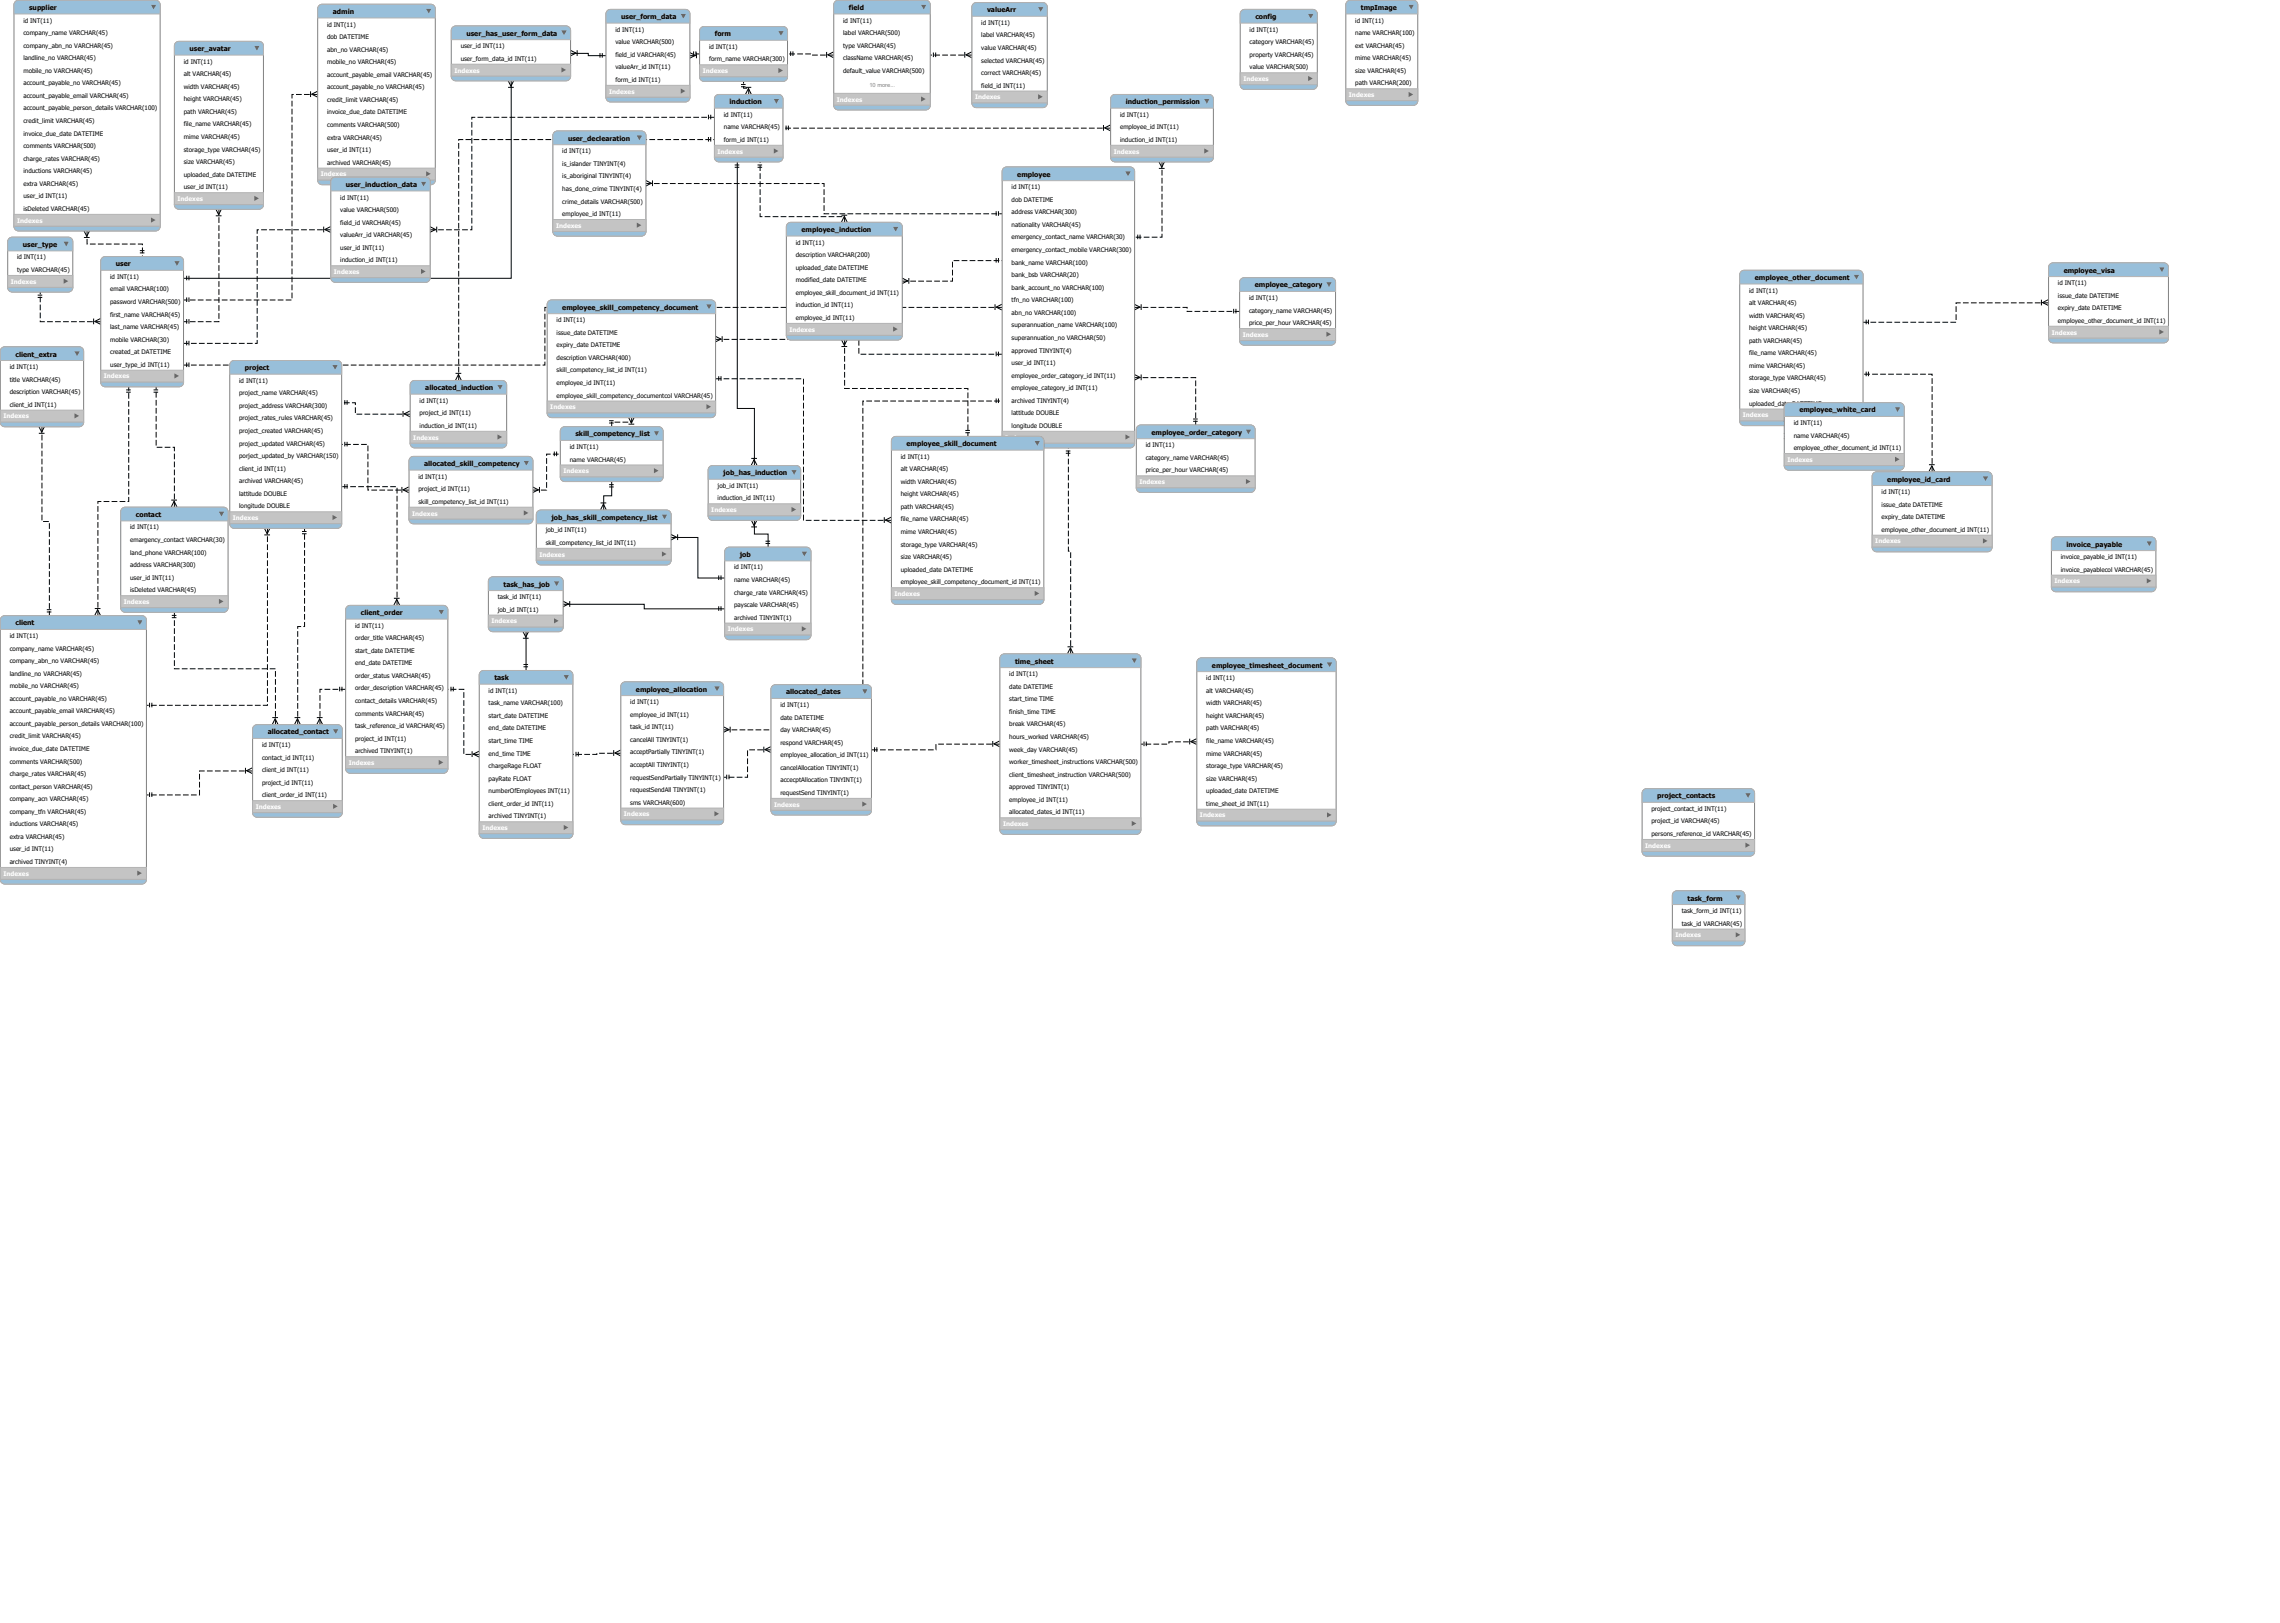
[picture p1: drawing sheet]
<svg xmlns="http://www.w3.org/2000/svg" width="799mm" height="568mm" viewBox="0 0 799 568" stroke-linecap="round" stroke-linejoin="round" font-family="sans-serif">
<defs><g id="words">
<g font-size="2.4">
<text x="10.2" y="3.5">supplier</text>
<text x="116.6" y="4.9">admin</text>
<text x="297.3" y="3.5">field</text>
<text x="345.7" y="4.3">valueArr</text>
<text x="476.7" y="3.5">tmpImage</text>
<text x="217.6" y="6.7">user_form_data</text>
<text x="439.7" y="6.7">config</text>
<text x="66.4" y="17.9">user_avatar</text>
<text x="163.4" y="12.5">user_has_user_form_data</text>
<text x="250.3" y="12.7">form</text>
<text x="255.5" y="36.5">induction</text>
<text x="394.3" y="36.5">induction_permission</text>
<text x="199" y="49.3">user_declearation</text>
<text x="121.2" y="65.5">user_induction_data</text>
<text x="356.3" y="61.9">employee</text>
<text x="280.7" y="81.3">employee_induction</text>
<text x="8" y="86.5">user_type</text>
<text x="40.6" y="93.3">user</text>
<text x="722.8" y="95.5">employee_visa</text>
<text x="439.5" y="100.7">employee_category</text>
<text x="614.7" y="98.1">employee_other_document</text>
<text x="197" y="108.5">employee_skill_competency_document</text>
<text x="5.4" y="124.9">client_extra</text>
<text x="85.8" y="129.7">project</text>
<text x="149" y="136.7">allocated_induction</text>
<text x="630.3" y="144.5">employee_white_card</text>
<text x="201.6" y="152.9">skill_competency_list</text>
<text x="403.3" y="152.3">employee_order_category</text>
<text x="317.5" y="156.3">employee_skill_document</text>
<text x="148.6" y="163.3">allocated_skill_competency</text>
<text x="253.3" y="166.5">job_has_induction</text>
<text x="661" y="168.7">employee_id_card</text>
<text x="47.6" y="181.1">contact</text>
<text x="193.2" y="182.1">job_has_skill_competency_list</text>
<text x="723.8" y="191.5">invoice_payable</text>
<text x="259.1" y="195.1">job</text>
<text x="176.4" y="205.5">task_has_job</text>
<text x="126.4" y="215.5">client_order</text>
<text x="5.4" y="219.1">client</text>
<text x="355.5" y="232.4">time_sheet</text>
<text x="424.5" y="233.8">employee_timesheet_document</text>
<text x="173.2" y="238.2">task</text>
<text x="222.7" y="242.2">employee_allocation</text>
<text x="275.3" y="243.2">allocated_dates</text>
<text x="93.8" y="257.2">allocated_contact</text>
<text x="580.5" y="279.6">project_contacts</text>
<text x="591.1" y="315.4">task_form</text>
</g>
<g font-size="2.2">
<text x="8.2" y="7.9">id INT(11)</text>
<text x="114.6" y="9.3">id INT(11)</text>
<text x="215.6" y="11.1">id INT(11)</text>
<text x="295.3" y="7.9">id INT(11)</text>
<text x="343.7" y="8.7">id INT(11)</text>
<text x="437.7" y="11.1">id INT(11)</text>
<text x="474.7" y="7.9">id INT(11)</text>
<text x="8.2" y="12.3">company_name VARCHAR(45)</text>
<text x="8.2" y="16.7">company_abn_no VARCHAR(45)</text>
<text x="114.6" y="13.7">dob DATETIME</text>
<text x="161.4" y="16.9">user_id INT(11)</text>
<text x="215.6" y="15.5">value VARCHAR(500)</text>
<text x="248.3" y="17.1">id INT(11)</text>
<text x="295.3" y="12.3">label VARCHAR(500)</text>
<text x="295.3" y="16.7">type VARCHAR(45)</text>
<text x="343.7" y="13.1">label VARCHAR(45)</text>
<text x="343.7" y="17.5">value VARCHAR(45)</text>
<text x="437.7" y="15.5">category VARCHAR(45)</text>
<text x="474.7" y="12.3">name VARCHAR(100)</text>
<text x="474.7" y="16.7">ext VARCHAR(45)</text>
<text x="8.2" y="21.1">landline_no VARCHAR(45)</text>
<text x="64.4" y="22.3">id INT(11)</text>
<text x="114.6" y="18.1">abn_no VARCHAR(45)</text>
<text x="114.6" y="22.5">mobile_no VARCHAR(45)</text>
<text x="161.4" y="21.3">user_form_data_id INT(11)</text>
<text x="215.6" y="19.9">field_id VARCHAR(45)</text>
<text x="248.3" y="21.5">form_name VARCHAR(300)</text>
<text x="295.3" y="21.1">className VARCHAR(45)</text>
<text x="343.7" y="21.9">selected VARCHAR(45)</text>
<text x="437.7" y="19.9">property VARCHAR(45)</text>
<text x="474.7" y="21.1">mime VARCHAR(45)</text>
<text x="8.2" y="25.5">mobile_no VARCHAR(45)</text>
<text x="8.2" y="29.9">account_payable_no VARCHAR(45)</text>
<text x="64.4" y="26.7">alt VARCHAR(45)</text>
<text x="114.6" y="26.9">account_payable_email VARCHAR(45)</text>
<text x="215.6" y="24.3">valueArr_id INT(11)</text>
<text x="215.6" y="28.7">form_id INT(11)</text>
<text x="295.3" y="25.5">default_value VARCHAR(500)</text>
<text x="343.7" y="26.3">correct VARCHAR(45)</text>
<text x="437.7" y="24.3">value VARCHAR(500)</text>
<text x="474.7" y="25.5">size VARCHAR(45)</text>
<text x="474.7" y="29.9">path VARCHAR(200)</text>
<text x="8.2" y="34.3">account_payable_email VARCHAR(45)</text>
<text x="64.4" y="31.1">width VARCHAR(45)</text>
<text x="64.4" y="35.5">height VARCHAR(45)</text>
<text x="114.6" y="31.3">account_payable_no VARCHAR(45)</text>
<text x="114.6" y="35.7">credit_limit VARCHAR(45)</text>
<text x="343.7" y="30.7">field_id INT(11)</text>
<text x="8.2" y="38.7">account_payable_person_details VARCHAR(100)</text>
<text x="64.4" y="39.9">path VARCHAR(45)</text>
<text x="114.6" y="40.1">invoice_due_date DATETIME</text>
<text x="253.5" y="40.9">id INT(11)</text>
<text x="392.3" y="40.9">id INT(11)</text>
<text x="8.2" y="43.1">credit_limit VARCHAR(45)</text>
<text x="8.2" y="47.5">invoice_due_date DATETIME</text>
<text x="64.4" y="44.3">file_name VARCHAR(45)</text>
<text x="114.6" y="44.5">comments VARCHAR(500)</text>
<text x="253.5" y="45.3">name VARCHAR(45)</text>
<text x="392.3" y="45.3">employee_id INT(11)</text>
<text x="8.2" y="51.9">comments VARCHAR(500)</text>
<text x="64.4" y="48.7">mime VARCHAR(45)</text>
<text x="64.4" y="53.1">storage_type VARCHAR(45)</text>
<text x="114.6" y="48.9">extra VARCHAR(45)</text>
<text x="114.6" y="53.3">user_id INT(11)</text>
<text x="197" y="53.7">id INT(11)</text>
<text x="253.5" y="49.7">form_id INT(11)</text>
<text x="392.3" y="49.7">induction_id INT(11)</text>
<text x="8.2" y="56.3">charge_rates VARCHAR(45)</text>
<text x="64.4" y="57.5">size VARCHAR(45)</text>
<text x="114.6" y="57.7">archived VARCHAR(45)</text>
<text x="197" y="58.1">is_islander TINYINT(4)</text>
<text x="8.2" y="60.7">inductions VARCHAR(45)</text>
<text x="8.2" y="65.1">extra VARCHAR(45)</text>
<text x="64.4" y="61.9">uploaded_date DATETIME</text>
<text x="197" y="62.5">is_aboriginal TINYINT(4)</text>
<text x="8.2" y="69.5">user_id INT(11)</text>
<text x="64.4" y="66.3">user_id INT(11)</text>
<text x="119.2" y="69.9">id INT(11)</text>
<text x="197" y="66.9">has_done_crime TINYINT(4)</text>
<text x="197" y="71.3">crime_details VARCHAR(500)</text>
<text x="354.3" y="66.3">id INT(11)</text>
<text x="354.3" y="70.7">dob DATETIME</text>
<text x="8.2" y="73.9">isDeleted VARCHAR(45)</text>
<text x="119.2" y="74.3">value VARCHAR(500)</text>
<text x="197" y="75.7">employee_id INT(11)</text>
<text x="354.3" y="75.1">address VARCHAR(300)</text>
<text x="119.2" y="78.7">field_id VARCHAR(45)</text>
<text x="119.2" y="83.1">valueArr_id VARCHAR(45)</text>
<text x="354.3" y="79.5">nationality VARCHAR(45)</text>
<text x="354.3" y="83.9">emergency_contact_name VARCHAR(30)</text>
<text x="119.2" y="87.5">user_id INT(11)</text>
<text x="278.7" y="85.7">id INT(11)</text>
<text x="354.3" y="88.3">emergency_contact_mobile VARCHAR(300)</text>
<text x="6" y="90.9">id INT(11)</text>
<text x="6" y="95.3">type VARCHAR(45)</text>
<text x="119.2" y="91.9">induction_id INT(11)</text>
<text x="278.7" y="90.1">description VARCHAR(200)</text>
<text x="278.7" y="94.5">uploaded_date DATETIME</text>
<text x="354.3" y="92.7">bank_name VARCHAR(100)</text>
<text x="38.6" y="97.7">id INT(11)</text>
<text x="278.7" y="98.9">modified_date DATETIME</text>
<text x="354.3" y="97.1">bank_bsb VARCHAR(20)</text>
<text x="354.3" y="101.5">bank_account_no VARCHAR(100)</text>
<text x="720.8" y="99.9">id INT(11)</text>
<text x="38.6" y="102.1">email VARCHAR(100)</text>
<text x="38.6" y="106.5">password VARCHAR(500)</text>
<text x="278.7" y="103.3">employee_skill_document_id INT(11)</text>
<text x="278.7" y="107.7">induction_id INT(11)</text>
<text x="354.3" y="105.9">tfn_no VARCHAR(100)</text>
<text x="437.5" y="105.1">id INT(11)</text>
<text x="612.7" y="102.5">id INT(11)</text>
<text x="612.7" y="106.9">alt VARCHAR(45)</text>
<text x="720.8" y="104.3">issue_date DATETIME</text>
<text x="38.6" y="110.9">first_name VARCHAR(45)</text>
<text x="195" y="112.9">id INT(11)</text>
<text x="278.7" y="112.1">employee_id INT(11)</text>
<text x="354.3" y="110.3">abn_no VARCHAR(100)</text>
<text x="437.5" y="109.5">category_name VARCHAR(45)</text>
<text x="437.5" y="113.9">price_per_hour VARCHAR(45)</text>
<text x="612.7" y="111.3">width VARCHAR(45)</text>
<text x="720.8" y="108.7">expiry_date DATETIME</text>
<text x="720.8" y="113.1">employee_other_document_id INT(11)</text>
<text x="38.6" y="115.3">last_name VARCHAR(45)</text>
<text x="38.6" y="119.7">mobile VARCHAR(30)</text>
<text x="195" y="117.3">issue_date DATETIME</text>
<text x="354.3" y="114.7">superannuation_name VARCHAR(100)</text>
<text x="354.3" y="119.1">superannuation_no VARCHAR(50)</text>
<text x="612.7" y="115.7">height VARCHAR(45)</text>
<text x="38.6" y="124.1">created_at DATETIME</text>
<text x="195" y="121.7">expiry_date DATETIME</text>
<text x="354.3" y="123.5">approved TINYINT(4)</text>
<text x="612.7" y="120.1">path VARCHAR(45)</text>
<text x="612.7" y="124.5">file_name VARCHAR(45)</text>
<text x="3.4" y="129.3">id INT(11)</text>
<text x="38.6" y="128.5">user_type_id INT(11)</text>
<text x="195" y="126.1">description VARCHAR(400)</text>
<text x="195" y="130.5">skill_competency_list_id INT(11)</text>
<text x="354.3" y="127.9">user_id INT(11)</text>
<text x="612.7" y="128.9">mime VARCHAR(45)</text>
<text x="3.4" y="133.7">title VARCHAR(45)</text>
<text x="83.8" y="134.1">id INT(11)</text>
<text x="195" y="134.9">employee_id INT(11)</text>
<text x="354.3" y="132.3">employee_order_category_id INT(11)</text>
<text x="354.3" y="136.7">employee_category_id INT(11)</text>
<text x="612.7" y="133.3">storage_type VARCHAR(45)</text>
<text x="612.7" y="137.7">size VARCHAR(45)</text>
<text x="3.4" y="138.1">description VARCHAR(45)</text>
<text x="3.4" y="142.5">client_id INT(11)</text>
<text x="83.8" y="138.5">project_name VARCHAR(45)</text>
<text x="83.8" y="142.9">project_address VARCHAR(300)</text>
<text x="147" y="141.1">id INT(11)</text>
<text x="195" y="139.3">employee_skill_competency_documentcol VARCHAR(45)</text>
<text x="354.3" y="141.1">archived TINYINT(4)</text>
<text x="612.7" y="142.1">uploaded_date DATETIME</text>
<text x="83.8" y="147.3">project_rates_rules VARCHAR(45)</text>
<text x="147" y="145.5">project_id INT(11)</text>
<text x="147" y="149.9">induction_id INT(11)</text>
<text x="354.3" y="145.5">lattitude DOUBLE</text>
<text x="354.3" y="149.9">longitude DOUBLE</text>
<text x="628.3" y="148.9">id INT(11)</text>
<text x="83.8" y="151.7">project_created VARCHAR(45)</text>
<text x="628.3" y="153.3">name VARCHAR(45)</text>
<text x="83.8" y="156.1">project_updated VARCHAR(45)</text>
<text x="83.8" y="160.5">porject_updated_by VARCHAR(150)</text>
<text x="199.6" y="157.3">id INT(11)</text>
<text x="199.6" y="161.7">name VARCHAR(45)</text>
<text x="315.5" y="160.7">id INT(11)</text>
<text x="401.3" y="156.7">id INT(11)</text>
<text x="401.3" y="161.1">category_name VARCHAR(45)</text>
<text x="628.3" y="157.7">employee_other_document_id INT(11)</text>
<text x="83.8" y="164.9">client_id INT(11)</text>
<text x="146.6" y="167.7">id INT(11)</text>
<text x="315.5" y="165.1">alt VARCHAR(45)</text>
<text x="401.3" y="165.5">price_per_hour VARCHAR(45)</text>
<text x="83.8" y="169.3">archived VARCHAR(45)</text>
<text x="83.8" y="173.7">lattitude DOUBLE</text>
<text x="146.6" y="172.1">project_id INT(11)</text>
<text x="251.3" y="170.9">job_id INT(11)</text>
<text x="315.5" y="169.5">width VARCHAR(45)</text>
<text x="315.5" y="173.9">height VARCHAR(45)</text>
<text x="659" y="173.1">id INT(11)</text>
<text x="83.8" y="178.1">longitude DOUBLE</text>
<text x="146.6" y="176.5">skill_competency_list_id INT(11)</text>
<text x="251.3" y="175.3">induction_id INT(11)</text>
<text x="315.5" y="178.3">path VARCHAR(45)</text>
<text x="659" y="177.5">issue_date DATETIME</text>
<text x="45.6" y="185.5">id INT(11)</text>
<text x="315.5" y="182.7">file_name VARCHAR(45)</text>
<text x="659" y="181.9">expiry_date DATETIME</text>
<text x="45.6" y="189.9">emargency_contact VARCHAR(30)</text>
<text x="191.2" y="186.5">job_id INT(11)</text>
<text x="191.2" y="190.9">skill_competency_list_id INT(11)</text>
<text x="315.5" y="187.1">mime VARCHAR(45)</text>
<text x="315.5" y="191.5">storage_type VARCHAR(45)</text>
<text x="659" y="186.3">employee_other_document_id INT(11)</text>
<text x="45.6" y="194.3">land_phone VARCHAR(100)</text>
<text x="315.5" y="195.9">size VARCHAR(45)</text>
<text x="721.8" y="195.9">invoice_payable_id INT(11)</text>
<text x="45.6" y="198.7">address VARCHAR(300)</text>
<text x="45.6" y="203.1">user_id INT(11)</text>
<text x="257.1" y="199.5">id INT(11)</text>
<text x="257.1" y="203.9">name VARCHAR(45)</text>
<text x="315.5" y="200.3">uploaded_date DATETIME</text>
<text x="721.8" y="200.3">invoice_payablecol VARCHAR(45)</text>
<text x="45.6" y="207.5">isDeleted VARCHAR(45)</text>
<text x="174.4" y="209.9">task_id INT(11)</text>
<text x="257.1" y="208.3">charge_rate VARCHAR(45)</text>
<text x="315.5" y="204.7">employee_skill_competency_document_id INT(11)</text>
<text x="174.4" y="214.3">job_id INT(11)</text>
<text x="257.1" y="212.7">payscale VARCHAR(45)</text>
<text x="124.4" y="219.8">id INT(11)</text>
<text x="257.1" y="217.1">archived TINYINT(1)</text>
<text x="3.4" y="223.4">id INT(11)</text>
<text x="3.4" y="227.8">company_name VARCHAR(45)</text>
<text x="124.4" y="224.2">order_title VARCHAR(45)</text>
<text x="3.4" y="232.2">company_abn_no VARCHAR(45)</text>
<text x="124.4" y="228.6">start_date DATETIME</text>
<text x="124.4" y="233">end_date DATETIME</text>
<text x="3.4" y="236.6">landline_no VARCHAR(45)</text>
<text x="124.4" y="237.4">order_status VARCHAR(45)</text>
<text x="353.5" y="236.8">id INT(11)</text>
<text x="422.5" y="238.2">id INT(11)</text>
<text x="3.4" y="241">mobile_no VARCHAR(45)</text>
<text x="3.4" y="245.4">account_payable_no VARCHAR(45)</text>
<text x="124.4" y="241.8">order_description VARCHAR(45)</text>
<text x="171.2" y="242.6">id INT(11)</text>
<text x="353.5" y="241.2">date DATETIME</text>
<text x="353.5" y="245.6">start_time TIME</text>
<text x="422.5" y="242.6">alt VARCHAR(45)</text>
<text x="3.4" y="249.8">account_payable_email VARCHAR(45)</text>
<text x="124.4" y="246.2">contact_details VARCHAR(45)</text>
<text x="124.4" y="250.6">comments VARCHAR(45)</text>
<text x="171.2" y="247">task_name VARCHAR(100)</text>
<text x="171.2" y="251.4">start_date DATETIME</text>
<text x="220.7" y="246.6">id INT(11)</text>
<text x="220.7" y="251">employee_id INT(11)</text>
<text x="273.3" y="247.6">id INT(11)</text>
<text x="353.5" y="250">finish_time TIME</text>
<text x="422.5" y="247">width VARCHAR(45)</text>
<text x="422.5" y="251.4">height VARCHAR(45)</text>
<text x="3.4" y="254.2">account_payable_person_details VARCHAR(100)</text>
<text x="124.4" y="255">task_reference_id VARCHAR(45)</text>
<text x="171.2" y="255.8">end_date DATETIME</text>
<text x="220.7" y="255.4">task_id INT(11)</text>
<text x="273.3" y="252">date DATETIME</text>
<text x="273.3" y="256.4">day VARCHAR(45)</text>
<text x="353.5" y="254.4">break VARCHAR(45)</text>
<text x="422.5" y="255.8">path VARCHAR(45)</text>
<text x="3.4" y="258.6">credit_limit VARCHAR(45)</text>
<text x="3.4" y="263">invoice_due_date DATETIME</text>
<text x="91.8" y="261.6">id INT(11)</text>
<text x="124.4" y="259.4">project_id INT(11)</text>
<text x="124.4" y="263.8">archived TINYINT(1)</text>
<text x="171.2" y="260.2">start_time TIME</text>
<text x="220.7" y="259.8">cancelAll TINYINT(1)</text>
<text x="273.3" y="260.8">respond VARCHAR(45)</text>
<text x="353.5" y="258.8">hours_worked VARCHAR(45)</text>
<text x="353.5" y="263.2">week_day VARCHAR(45)</text>
<text x="422.5" y="260.2">file_name VARCHAR(45)</text>
<text x="3.4" y="267.4">comments VARCHAR(500)</text>
<text x="91.8" y="266">contact_id INT(11)</text>
<text x="171.2" y="264.6">end_time TIME</text>
<text x="171.2" y="269">chargeRage FLOAT</text>
<text x="220.7" y="264.2">acceptPartially TINYINT(1)</text>
<text x="220.7" y="268.6">acceptAll TINYINT(1)</text>
<text x="273.3" y="265.2">employee_allocation_id INT(11)</text>
<text x="273.3" y="269.6">cancelAllocation TINYINT(1)</text>
<text x="353.5" y="267.6">worker_timesheet_instructions VARCHAR(500)</text>
<text x="422.5" y="264.6">mime VARCHAR(45)</text>
<text x="422.5" y="269">storage_type VARCHAR(45)</text>
<text x="3.4" y="271.8">charge_rates VARCHAR(45)</text>
<text x="91.8" y="270.4">client_id INT(11)</text>
<text x="91.8" y="274.8">project_id INT(11)</text>
<text x="171.2" y="273.4">payRate FLOAT</text>
<text x="220.7" y="273">requestSendPartially TINYINT(1)</text>
<text x="273.3" y="274">accecptAllocation TINYINT(1)</text>
<text x="353.5" y="272">client_timesheet_instruction VARCHAR(500)</text>
<text x="422.5" y="273.4">size VARCHAR(45)</text>
<text x="3.4" y="276.2">contact_person VARCHAR(45)</text>
<text x="3.4" y="280.6">company_acn VARCHAR(45)</text>
<text x="91.8" y="279.2">client_order_id INT(11)</text>
<text x="171.2" y="277.8">numberOfEmployees INT(11)</text>
<text x="220.7" y="277.4">requestSendAll TINYINT(1)</text>
<text x="220.7" y="281.8">sms VARCHAR(600)</text>
<text x="273.3" y="278.4">requestSend TINYINT(1)</text>
<text x="353.5" y="276.4">approved TINYINT(1)</text>
<text x="353.5" y="280.8">employee_id INT(11)</text>
<text x="422.5" y="277.8">uploaded_date DATETIME</text>
<text x="3.4" y="285">company_tfn VARCHAR(45)</text>
<text x="171.2" y="282.2">client_order_id INT(11)</text>
<text x="171.2" y="286.6">archived TINYINT(1)</text>
<text x="353.5" y="285.2">allocated_dates_id INT(11)</text>
<text x="422.5" y="282.2">time_sheet_id INT(11)</text>
<text x="578.5" y="284">project_contact_id INT(11)</text>
<text x="3.4" y="289.4">inductions VARCHAR(45)</text>
<text x="3.4" y="293.8">extra VARCHAR(45)</text>
<text x="578.5" y="288.4">project_id VARCHAR(45)</text>
<text x="578.5" y="292.8">persons_reference_id VARCHAR(45)</text>
<text x="3.4" y="298.2">user_id INT(11)</text>
<text x="3.4" y="302.6">archived TINYINT(4)</text>
<text x="589.1" y="319.8">task_form_id INT(11)</text>
<text x="589.1" y="324.2">task_id VARCHAR(45)</text>
</g>
<g font-size="2.2" fill="#fff">
<text x="159.2" y="25.4">Indexes</text>
<text x="246.1" y="25.6">Indexes</text>
<text x="435.5" y="28.4">Indexes</text>
<text x="213.4" y="32.8">Indexes</text>
<text x="293.1" y="35.6">Indexes</text>
<text x="341.5" y="34.8">Indexes</text>
<text x="472.5" y="34">Indexes</text>
<text x="251.3" y="53.8">Indexes</text>
<text x="390.1" y="53.8">Indexes</text>
<text x="112.4" y="61.8">Indexes</text>
<text x="62.2" y="70.4">Indexes</text>
<text x="6" y="78">Indexes</text>
<text x="194.8" y="79.8">Indexes</text>
<text x="117" y="96">Indexes</text>
<text x="3.8" y="99.4">Indexes</text>
<text x="276.5" y="116.2">Indexes</text>
<text x="435.3" y="118">Indexes</text>
<text x="718.6" y="117.2">Indexes</text>
<text x="36.4" y="132.6">Indexes</text>
<text x="192.8" y="143.4">Indexes</text>
<text x="1.2" y="146.6">Indexes</text>
<text x="610.5" y="146.2">Indexes</text>
<text x="144.8" y="154">Indexes</text>
<text x="352.1" y="154">Indexes</text>
<text x="626.1" y="161.8">Indexes</text>
<text x="197.4" y="165.8">Indexes</text>
<text x="399.1" y="169.6">Indexes</text>
<text x="249.1" y="179.4">Indexes</text>
<text x="81.6" y="182.2">Indexes</text>
<text x="144.4" y="180.6">Indexes</text>
<text x="656.9" y="190.4">Indexes</text>
<text x="189" y="195">Indexes</text>
<text x="313.3" y="208.8">Indexes</text>
<text x="719.6" y="204.4">Indexes</text>
<text x="43.4" y="211.6">Indexes</text>
<text x="172.2" y="218.4">Indexes</text>
<text x="254.9" y="221.1">Indexes</text>
<text x="122.2" y="267.9">Indexes</text>
<text x="89.6" y="283.3">Indexes</text>
<text x="218.5" y="285.9">Indexes</text>
<text x="271.1" y="282.5">Indexes</text>
<text x="420.3" y="286.3">Indexes</text>
<text x="169" y="290.7">Indexes</text>
<text x="351.3" y="289.3">Indexes</text>
<text x="576.3" y="296.9">Indexes</text>
<text x="1.2" y="306.7">Indexes</text>
<text x="586.9" y="328.3">Indexes</text>
</g>
<text font-size="2" fill="#808080" x="304.5" y="30.4">10 more...</text>
</g></defs>
<g fill="none" stroke="#000" stroke-width=".35" stroke-dasharray="2 .8" stroke-linecap="butt">
<path d="M241.6 19.5h1.8v-.6h1.6M292 19.3h-8v-.4h-8.2M340.4 19.3h-14.6M111.3 33.1h-9v72h-38M262.2 33.1v-2.2h-1.8v-2.4M389 44.9h-114.8M407 56.7v26.4h-9.6M76.7 73.3v39.4h-12.4M226.2 64.3h62.4v10.6h62.4M295.8 77.9v-2h-29.6v-19.2M30.5 80.9v4.6h19.4v4.4M115.9 80.5h-25.8v39.8h-25.8"/>
<path d="M150.7 80.5h14.6v-39.4h84.9M316 98.5h17.6v-7.2h17.4M35.3 112.7h-21.2v-10.4M250.6 118.9h50.2v5.2h50.2M295.8 119.1v17h43.2v16.8M351 107.7h-160.1v20.2h-126.6M397.4 107.7h18.4v1.4h18.4M717.5 106.1h-32.4v6.8h-32.5M160.7 133.3v-84.4h89.5M397.4 132.3h21.4v16.6M14.7 149.5v33.2h2.6v33M143.7 145.1h-19.2v-4h-4.8"/>
<path d="M221.2 146.3v1.6h-6.9v1.6M625 152.9h6v-3.8M61.1 177.7v-21h-6.4v-21.2M143.3 171.7h-14.4v-16h-9.2M186.7 171.7h4.8v-12.6h4.8M676.7 165.3v-34.2h-24.1M93.7 185.1v61.9h-42.4M312.2 182.3h-30.8v-49.6h-30.8M34.3 215.7v-40h10.8v-40.2M139.1 212.1v-41.6h-19.4M375 229v-35.9h-.8v-36.2M96.5 253.8v-19.6h-35.4v-19.7"/>
<path d="M104.3 253.8v-34.4h2.4v-34.3M112.1 253.8v-12.4h9M253.4 255.6h48.8v-115.1h48.8M419.2 259.8h-9.8v.8h-9.8M88.5 270h-18.6v8.4h-18.6M167.9 264.2h-5.4v-22.8h-5.6M217.5 263.8h-8.4v.4h-8.4M270 262.6h-8.2v9.6h-8.4M350.2 260.6h-22.4v2h-22.6"/>
</g>
<g fill="none" stroke="#000" stroke-width=".35">
<path d="M199.8 17.6l2 1-2 1M199.9 18.7h6.2v.8h6.2M202.2 17.6v2M210.2 18.6v1.6M211 18.6v1.6M241.5 18.4l2 1-2 1M242.9 18v1.6M243.7 18v1.6M243.9 18.4v2M276.9 18v1.6M277.7 18v1.6M289.5 18.2v2"/>
<path d="M291.9 18.2l-2 1 2 1M326.9 18.4v1.6M327.7 18.4v1.6M337.9 18.2v2M340.3 18.2l-2 1 2 1M108.8 32v2M111.2 32l-2 1 2 1M178 28.2l1 2 1-2M178 30.6h2M179.1 28.3v69.2h-114.8M259.5 29.6h1.6M259.5 30.4h1.6"/>
<path d="M261.1 30.6h2M263.1 33l-1-2-1 2M248.1 40.2v1.6M248.1 48v1.6M248.9 40.2v1.6M248.9 48v1.6M257.3 57.8h1.6M257.3 58.6h1.6M258.2 56.7v86.4h6v20M265.3 57.8h1.6M265.3 58.6h1.6M275.3 44v1.6"/>
<path d="M276.1 44v1.6M386.5 43.8v2M388.9 43.8l-2 1 2 1M405.9 56.6l1 2 1-2M405.9 59h2M75.6 73.2l1 2 1-2M75.6 75.6h2M113.4 79.4v2M115.8 79.4l-2 1 2 1M150.6 79.4l2 1-2 1M153 79.4v2M226.1 63.2l2 1-2 1"/>
<path d="M228.5 63.2v2M294.7 77.8l1-2 1 2M294.7 75.4h2M348.9 74v1.6M349.7 74v1.6M29.4 80.8l1 2 1-2M29.4 83.2h2M49 88.6h1.6M49 87.8h1.6M65.4 96.6v1.6M66.2 96.6v1.6M315.9 97.4l2 1-2 1"/>
<path d="M318.3 97.4v2M348.9 90.4v1.6M349.7 90.4v1.6M398.5 82.2v1.6M399.3 82.2v1.6M13.2 103.4h1.6M13.2 104.2h1.6M32.8 111.6v2M35.2 111.6l-2 1 2 1M65.4 104.2v1.6M65.4 111.8v1.6M65.4 119.4v1.6"/>
<path d="M66.2 104.2v1.6M66.2 111.8v1.6M66.2 119.4v1.6M250.5 117.8l2 1-2 1M252.9 117.8v2M294.7 119l1 2 1-2M348.5 106.6v2M350.9 106.6l-2 1 2 1M397.3 106.6l2 1-2 1M399.7 106.6v2M432.1 108.2v1.6M432.9 108.2v1.6"/>
<path d="M653.7 112v1.6M654.5 112v1.6M715 105v2M717.4 105l-2 1 2 1M44.2 136.6h1.6M44.2 137.4h1.6M53.8 136.6h1.6M53.8 137.4h1.6M65.4 127v1.6M66.2 127v1.6M159.6 133.2l1-2 1 2M159.6 130.8h2"/>
<path d="M251.7 131.8v1.6M252.5 131.8v1.6M294.7 121.4h2M348.9 123.2v1.6M348.9 139.6v1.6M349.7 123.2v1.6M349.7 139.6v1.6M397.3 131.2l2 1-2 1M399.7 131.2v2M653.7 130.2v1.6M654.5 130.2v1.6M13.6 149.4l1 2 1-2"/>
<path d="M13.6 151.8h2M120.8 140.2v1.6M120.8 154.8v1.6M121.6 140.2v1.6M121.6 154.8v1.6M141.2 144v2M143.6 144l-2 1 2 1M194.2 158.2v1.6M195 158.2v1.6M213.4 148.2h1.6M213.4 147.4h1.6M220.1 146.2l1 2 1-2"/>
<path d="M220.1 148.6h2M338.1 151.6h1.6M338.1 150.8h1.6M373.3 158h1.6M373.3 158.8h1.6M417.9 147.6h1.6M417.9 146.8h1.6M624.9 151.8l2 1-2 1M627.3 151.8v2M630.1 150.2h1.6M630.1 151h1.6M60 177.6l1-2 1 2"/>
<path d="M60 175.2h2M120.8 169.6v1.6M121.6 169.6v1.6M140.8 170.6v2M143.2 170.6l-2 1 2 1M186.6 170.6l2 1-2 1M189 170.6v2M210.4 178.6l1-2 1 2M210.4 176.2h2M213.4 169.8h1.6M213.4 170.6h1.6M214.3 168.7v5h-2.8v5"/>
<path d="M263.1 163l1-2 1 2M263.1 160.6h2M675.6 165.2l1-2 1 2M675.6 162.8h2M92.6 185l1 2 1-2M92.6 187.4h2M105.8 186.2h1.6M105.8 187h1.6M234.9 187.2l2 1-2 1M235 188.3h9.4v14.2h9.4M237.3 187.2v2M263.1 182.2l1 2 1-2"/>
<path d="M263.1 184.6h2M264.2 182.3v4.8h4.8v4.6M268.1 190.4h1.6M268.1 189.6h1.6M309.7 181.2v2M312.1 181.2l-2 1 2 1M16.4 214.4h1.6M16.4 213.6h1.6M33.2 215.6l1-2 1 2M33.2 213.2h2M60.2 215.6h1.6M60.2 216.4h1.6"/>
<path d="M138 212l1-2 1 2M138 209.6h2M197.2 210.6l2 1-2 1M197.3 211.7h28.3v1.6h28.2M199.6 210.6v2M251.7 201.6v1.6M251.7 212.4v1.6M252.5 201.6v1.6M252.5 212.4v1.6M183.2 221.1l1 2 1-2M183.2 223.5h2M183.4 233.5h1.6"/>
<path d="M183.4 232.7h1.6M184.3 221.2v13.6M373.9 228.9l1-2 1 2M373.9 226.5h2M52.4 246.1v1.6M53.2 246.1v1.6M95.4 253.7l1-2 1 2M95.4 251.3h2M103.2 253.7l1-2 1 2M103.2 251.3h2M111 253.7l1-2 1 2M111 251.3h2"/>
<path d="M119 240.5v1.6M119.8 240.5v1.6M158 240.5v1.6M158.8 240.5v1.6M253.3 254.5l2 1-2 1M255.7 254.5v2M347.7 259.5v2M350.1 259.5l-2 1 2 1M400.7 259.7v1.6M401.5 259.7v1.6M416.7 258.7v2M419.1 258.7l-2 1 2 1"/>
<path d="M52.4 277.5v1.6M53.2 277.5v1.6M86 268.9v2M88.4 268.9l-2 1 2 1M165.4 263.1v2M167.8 263.1l-2 1 2 1M201.8 263.3v1.6M202.6 263.3v1.6M215 262.7v2M217.4 262.7l-2 1 2 1M254.5 271.3v1.6M255.3 271.3v1.6"/>
<path d="M267.5 261.5v2M269.9 261.5l-2 1 2 1M306.3 261.7v1.6M307.1 261.7v1.6"/>
</g>
<path d="M111.7 2l1.2-.5h38l.8 .2 .5 .6 .3 .8v60l-.3 .8-.5 .6-.8 .2h-38l-.8-.2-.6-.6-.2-.8v-60z" fill="#fff" stroke="#808080" stroke-width=".35"/>
<path d="M111.7 2l1.2-.5h38l.8 .2 .7 1 .1 3.6h-41.2v-3.2z" fill="#98bfda" stroke="#b3b3b3" stroke-width=".35"/>
<path d="M149.3 3.1h1.8l-.9 1.6z" fill="#666"/>
<path d="M111.3 58.9h41.2v4.2h-41.2z" fill="#c4c4c4" stroke="#b3b3b3" stroke-width=".35"/>
<path d="M149.3 60l1.6 .9-1.6 .9z" fill="#666"/>
<path d="M111.3 63.1h41.2l-.5 1.1-1.1 .5h-38l-1.2-.5z" fill="#98bfda" stroke="#b3b3b3" stroke-width=".35"/>
<path d="M88.9 254.3l1.2-.5h28.2l1.1 .5 .5 1.1v29.2l-.5 1.2-1.1 .4h-28.2l-1.2-.4-.4-1.2v-29.2z" fill="#fff" stroke="#808080" stroke-width=".35"/>
<path d="M88.9 254.3l1.2-.5 28.6 .1 .7 .4 .4 .7 .1 3.6h-31.4v-3.2z" fill="#98bfda" stroke="#b3b3b3" stroke-width=".35"/>
<path d="M116.7 255.4h1.8l-.9 1.6z" fill="#666"/>
<path d="M88.5 280.4h31.4v4.2h-31.4z" fill="#c4c4c4" stroke="#b3b3b3" stroke-width=".35"/>
<path d="M116.7 281.5l1.6 .9-1.6 .9z" fill="#666"/>
<path d="M88.5 284.6h31.4l-.5 1.2-1.1 .4h-28.2l-1.2-.4z" fill="#98bfda" stroke="#b3b3b3" stroke-width=".35"/>
<path d="M270.5 240.3l1.1-.5h32l.8 .3 .6 .5 .2 .8v42.4l-.2 .8-.6 .6-.8 .2h-32l-.8-.2-.5-.6-.3-.8v-42.4z" fill="#fff" stroke="#808080" stroke-width=".35"/>
<path d="M270.5 240.3l1.1-.5h32l.8 .3 .8 .9v3.6h-35.2v-3.2z" fill="#98bfda" stroke="#b3b3b3" stroke-width=".35"/>
<path d="M302 241.4h1.8l-.9 1.6z" fill="#666"/>
<path d="M270 279.6h35.2v4.2h-35.2z" fill="#c4c4c4" stroke="#b3b3b3" stroke-width=".35"/>
<path d="M302 280.7l1.6 .9-1.6 .9z" fill="#666"/>
<path d="M270 283.8h35.2l-.4 1.2-1.2 .4h-32l-1.1-.4z" fill="#98bfda" stroke="#b3b3b3" stroke-width=".35"/>
<path d="M144.1 133.7l1.2-.4h30.6l.8 .2 .5 .6 .3 .8v20.4l-.3 .8-.5 .5-.8 .3h-30.6l-.8-.3-.6-.5-.2-.8v-20.4z" fill="#fff" stroke="#808080" stroke-width=".35"/>
<path d="M144.1 133.7l1.2-.4h30.6l.8 .2 .7 .9 .1 3.7h-33.8v-3.2z" fill="#98bfda" stroke="#b3b3b3" stroke-width=".35"/>
<path d="M174.3 134.9h1.8l-.9 1.6z" fill="#666"/>
<path d="M143.7 151.1h33.8v4.2h-33.8z" fill="#c4c4c4" stroke="#b3b3b3" stroke-width=".35"/>
<path d="M174.3 152.2l1.6 .9-1.6 .9z" fill="#666"/>
<path d="M143.7 155.3h33.8l-.5 1.1-1.1 .5h-30.6l-1.2-.5z" fill="#98bfda" stroke="#b3b3b3" stroke-width=".35"/>
<path d="M143.7 160.3l1.2-.4h40.2l.8 .2 .5 .6 .3 .8v20.4l-.3 .8-.5 .5-.8 .3h-40.2l-.8-.3-.6-.5-.2-.8v-20.4z" fill="#fff" stroke="#808080" stroke-width=".35"/>
<path d="M143.7 160.3l1.2-.4h40.2l.8 .2 .7 .9 .1 3.7h-43.4v-3.2z" fill="#98bfda" stroke="#b3b3b3" stroke-width=".35"/>
<path d="M183.5 161.5h1.8l-.9 1.6z" fill="#666"/>
<path d="M143.3 177.7h43.4v4.2h-43.4z" fill="#c4c4c4" stroke="#b3b3b3" stroke-width=".35"/>
<path d="M183.5 178.8l1.6 .9-1.6 .9z" fill="#666"/>
<path d="M143.3 181.9h43.4l-.5 1.1-1.1 .5h-40.2l-1.2-.5z" fill="#98bfda" stroke="#b3b3b3" stroke-width=".35"/>
<path d="M.6 216.1l1.1-.4h48l.8 .2 .6 .5 .2 .9v90.7l-.2 .8-.6 .6-.8 .2h-48l-.8-.2-.6-.6-.2-.8v-90.7z" fill="#fff" stroke="#808080" stroke-width=".35"/>
<path d="M.6 216.1l1.1-.4h48l.8 .2 .7 .9 .1 3.7h-51.2v-3.2z" fill="#98bfda" stroke="#b3b3b3" stroke-width=".35"/>
<path d="M48.1 217.3h1.8l-.9 1.6z" fill="#666"/>
<path d="M.1 303.8h51.2v4.2h-51.2z" fill="#c4c4c4" stroke="#b3b3b3" stroke-width=".35"/>
<path d="M48.1 304.9l1.6 .9-1.6 .9z" fill="#666"/>
<path d="M.1 308h51.2l-.5 1.2-1.1 .4h-48l-1.1-.4z" fill="#98bfda" stroke="#b3b3b3" stroke-width=".35"/>
<path d="M.6 121.9l1.1-.4h26l1.1 .4 .5 1.2v24.8l-.5 1.1-1.1 .5h-26l-1.1-.5-.5-1.1v-24.8z" fill="#fff" stroke="#808080" stroke-width=".35"/>
<path d="M.6 121.9l1.1-.4h26.4l.7 .4 .4 .7 .1 3.7h-29.2v-3.2z" fill="#98bfda" stroke="#b3b3b3" stroke-width=".35"/>
<path d="M26.1 123.1h1.8l-.9 1.6z" fill="#666"/>
<path d="M.1 143.7h29.2v4.2h-29.2z" fill="#c4c4c4" stroke="#b3b3b3" stroke-width=".35"/>
<path d="M26.1 144.8l1.6 .9-1.6 .9z" fill="#666"/>
<path d="M.1 147.9h29.2l-.5 1.1-1.1 .5h-26l-1.1-.5z" fill="#98bfda" stroke="#b3b3b3" stroke-width=".35"/>
<path d="M121.5 212.5l1.2-.4h32.6l.8 .2 .5 .5 .3 .9v55.5l-.3 .8-.5 .6-.8 .2h-32.6l-.8-.2-.6-.6-.2-.8v-55.5z" fill="#fff" stroke="#808080" stroke-width=".35"/>
<path d="M121.5 212.5l1.2-.4h32.6l.8 .2 .7 .9 .1 3.7h-35.8v-3.2z" fill="#98bfda" stroke="#b3b3b3" stroke-width=".35"/>
<path d="M153.7 213.7h1.8l-.9 1.6z" fill="#666"/>
<path d="M121.1 265h35.8v4.2h-35.8z" fill="#c4c4c4" stroke="#b3b3b3" stroke-width=".35"/>
<path d="M153.7 266.1l1.6 .9-1.6 .9z" fill="#666"/>
<path d="M121.1 269.2h35.8l-.5 1.2-1.1 .4h-32.6l-1.2-.4z" fill="#98bfda" stroke="#b3b3b3" stroke-width=".35"/>
<path d="M434.9 3.8l1.1-.5h23.8l1.1 .5 .5 1.1v24.8l-.5 1.1-1.1 .5h-23.8l-1.1-.5-.5-1.1v-24.8z" fill="#fff" stroke="#808080" stroke-width=".35"/>
<path d="M434.9 3.8l1.1-.5 24.2 .1 .7 .4 .4 .7 .1 3.6h-27v-3.2z" fill="#98bfda" stroke="#b3b3b3" stroke-width=".35"/>
<path d="M458.2 4.9h1.8l-.9 1.6z" fill="#666"/>
<path d="M434.4 25.5h27v4.2h-27z" fill="#c4c4c4" stroke="#b3b3b3" stroke-width=".35"/>
<path d="M458.2 26.6l1.6 .9-1.6 .9z" fill="#666"/>
<path d="M434.4 29.7h27l-.5 1.1-1.1 .5h-23.8l-1.1-.5z" fill="#98bfda" stroke="#b3b3b3" stroke-width=".35"/>
<path d="M42.8 178.1l1.1-.4h34.4l1.1 .4 .5 1.2v33.6l-.5 1.1-1.1 .5h-34.4l-1.1-.5-.5-1.1v-33.6z" fill="#fff" stroke="#808080" stroke-width=".35"/>
<path d="M42.8 178.1l1.1-.4h34.4l.8 .2 .7 .9 .1 3.7h-37.6v-3.2z" fill="#98bfda" stroke="#b3b3b3" stroke-width=".35"/>
<path d="M76.7 179.3h1.8l-.9 1.6z" fill="#666"/>
<path d="M42.3 208.7h37.6v4.2h-37.6z" fill="#c4c4c4" stroke="#b3b3b3" stroke-width=".35"/>
<path d="M76.7 209.8l1.6 .9-1.6 .9z" fill="#666"/>
<path d="M42.3 212.9h37.6l-.5 1.1-1.1 .5h-34.4l-1.1-.5z" fill="#98bfda" stroke="#b3b3b3" stroke-width=".35"/>
<path d="M351.5 59l1.1-.5h43.2l.8 .2 .6 .6 .2 .8v95.2l-.2 .8-.6 .5-.8 .3h-43.2l-.8-.3-.6-.5-.2-.8v-95.2z" fill="#fff" stroke="#808080" stroke-width=".35"/>
<path d="M351.5 59l1.1-.5h43.2l.8 .2 .8 1v3.6h-46.4v-3.2z" fill="#98bfda" stroke="#b3b3b3" stroke-width=".35"/>
<path d="M394.2 60.1h1.8l-.9 1.6z" fill="#666"/>
<path d="M351 151.1h46.4v4.2h-46.4z" fill="#c4c4c4" stroke="#b3b3b3" stroke-width=".35"/>
<path d="M394.2 152.2l1.6 .9-1.6 .9z" fill="#666"/>
<path d="M351 155.3h46.4l-.5 1.1-1.1 .5h-43.2l-1.1-.5z" fill="#98bfda" stroke="#b3b3b3" stroke-width=".35"/>
<path d="M217.9 239.3l1.2-.5h32.7l.9 .3 .5 .5 .2 .8v46.8l-.2 .8-.5 .6-.9 .2h-32.7l-.9-.2-.5-.6-.2-.8v-46.8z" fill="#fff" stroke="#808080" stroke-width=".35"/>
<path d="M217.9 239.3l1.2-.5h32.7l.9 .3 .7 .9v3.6h-35.9v-3.2z" fill="#98bfda" stroke="#b3b3b3" stroke-width=".35"/>
<path d="M250.2 240.4h1.8l-.9 1.6z" fill="#666"/>
<path d="M217.5 283h35.9v4.2h-35.9z" fill="#c4c4c4" stroke="#b3b3b3" stroke-width=".35"/>
<path d="M250.2 284.1l1.6 .9-1.6 .9z" fill="#666"/>
<path d="M217.5 287.2h35.9l-.4 1.2-1.2 .4h-32.7l-1.2-.4z" fill="#98bfda" stroke="#b3b3b3" stroke-width=".35"/>
<path d="M434.7 97.7l1.1-.4h30.4l.8 .2 .6 .6 .2 .8v20.4l-.2 .8-.6 .6-.8 .2h-30.4l-.8-.2-.6-.6-.2-.8v-20.4z" fill="#fff" stroke="#808080" stroke-width=".35"/>
<path d="M434.7 97.7l1.1-.4h30.4l.8 .2 .7 1 .1 3.6h-33.6v-3.2z" fill="#98bfda" stroke="#b3b3b3" stroke-width=".35"/>
<path d="M464.6 98.9h1.8l-.9 1.6z" fill="#666"/>
<path d="M434.2 115.1h33.6v4.2h-33.6z" fill="#c4c4c4" stroke="#b3b3b3" stroke-width=".35"/>
<path d="M464.6 116.2l1.6 .9-1.6 .9z" fill="#666"/>
<path d="M434.2 119.3h33.6l-.5 1.1-1.1 .5h-30.4l-1.1-.5z" fill="#98bfda" stroke="#b3b3b3" stroke-width=".35"/>
<path d="M656.2 165.7l1.2-.4h38.7l.8 .2 .6 .6 .2 .8v24.8l-.2 .8-.6 .5-.8 .3h-38.7l-.9-.3-.5-.5-.2-.8v-24.8z" fill="#fff" stroke="#808080" stroke-width=".35"/>
<path d="M656.2 165.7l1.2-.4h38.7l.8 .2 .8 .9v3.7h-41.9v-3.2z" fill="#98bfda" stroke="#b3b3b3" stroke-width=".35"/>
<path d="M694.5 166.9h1.8l-.9 1.6z" fill="#666"/>
<path d="M655.8 187.5h41.9v4.2h-41.9z" fill="#c4c4c4" stroke="#b3b3b3" stroke-width=".35"/>
<path d="M694.5 188.6l1.6 .9-1.6 .9z" fill="#666"/>
<path d="M655.8 191.7h41.9l-.4 1.1-1.2 .5h-38.7l-1.2-.5z" fill="#98bfda" stroke="#b3b3b3" stroke-width=".35"/>
<path d="M275.9 78.4l1.1-.5h37.4l1.2 .5 .4 1.1v38l-.4 1.1-1.2 .5h-37.4l-1.1-.5-.5-1.1v-38z" fill="#fff" stroke="#808080" stroke-width=".35"/>
<path d="M275.9 78.4l1.1-.5h37.4l.8 .2 .8 1v3.6h-40.6v-3.2z" fill="#98bfda" stroke="#b3b3b3" stroke-width=".35"/>
<path d="M312.8 79.5h1.8l-.9 1.6z" fill="#666"/>
<path d="M275.4 113.3h40.6v4.2h-40.6z" fill="#c4c4c4" stroke="#b3b3b3" stroke-width=".35"/>
<path d="M312.8 114.4l1.6 .9-1.6 .9z" fill="#666"/>
<path d="M275.4 117.5h40.6l-.4 1.1-1.2 .5h-37.4l-1.1-.5z" fill="#98bfda" stroke="#b3b3b3" stroke-width=".35"/>
<path d="M398.5 149.3l1.1-.4h38.4l.8 .2 .6 .6 .2 .8v20.4l-.2 .8-.6 .5-.8 .3h-38.4l-.8-.3-.6-.5-.2-.8v-20.4z" fill="#fff" stroke="#808080" stroke-width=".35"/>
<path d="M398.5 149.3l1.1-.4h38.4l.8 .2 .7 .9 .1 3.7h-41.6v-3.2z" fill="#98bfda" stroke="#b3b3b3" stroke-width=".35"/>
<path d="M436.4 150.5h1.8l-.9 1.6z" fill="#666"/>
<path d="M398 166.7h41.6v4.2h-41.6z" fill="#c4c4c4" stroke="#b3b3b3" stroke-width=".35"/>
<path d="M436.4 167.8l1.6 .9-1.6 .9z" fill="#666"/>
<path d="M398 170.9h41.6l-.5 1.1-1.1 .5h-38.4l-1.1-.5z" fill="#98bfda" stroke="#b3b3b3" stroke-width=".35"/>
<path d="M609.8 95.1l1.2-.4h40l1.1 .4 .5 1.2v51.2l-.5 1.1-1.1 .5h-40l-1.2-.5-.4-1.1v-51.2z" fill="#fff" stroke="#808080" stroke-width=".35"/>
<path d="M609.8 95.1l1.2-.4h40l.8 .2 .7 1 .1 3.6h-43.2v-3.2z" fill="#98bfda" stroke="#b3b3b3" stroke-width=".35"/>
<path d="M649.4 96.3h1.8l-.9 1.6z" fill="#666"/>
<path d="M609.4 143.3h43.2v4.2h-43.2z" fill="#c4c4c4" stroke="#b3b3b3" stroke-width=".35"/>
<path d="M649.4 144.4l1.6 .9-1.6 .9z" fill="#666"/>
<path d="M609.4 147.5h43.2l-.5 1.1-1.1 .5h-40l-1.2-.5z" fill="#98bfda" stroke="#b3b3b3" stroke-width=".35"/>
<path d="M192.1 105.5l1.2-.4h55.7l.9 .2 .5 .6 .2 .8v38l-.2 .8-.5 .5-.9 .3h-55.7l-.9-.3-.5-.5-.2-.8v-38z" fill="#fff" stroke="#808080" stroke-width=".35"/>
<path d="M192.1 105.5l1.2-.4h55.7l.9 .2 .7 1v3.6h-58.9v-3.2z" fill="#98bfda" stroke="#b3b3b3" stroke-width=".35"/>
<path d="M247.4 106.7h1.8l-.9 1.6z" fill="#666"/>
<path d="M191.7 140.5h58.9v4.2h-58.9z" fill="#c4c4c4" stroke="#b3b3b3" stroke-width=".35"/>
<path d="M247.4 141.6l1.6 .9-1.6 .9z" fill="#666"/>
<path d="M191.7 144.7h58.9l-.4 1.1-1.2 .5h-55.7l-1.2-.5z" fill="#98bfda" stroke="#b3b3b3" stroke-width=".35"/>
<path d="M312.7 153.3l1.1-.4h50.2l1.1 .4 .5 1.2v55.6l-.5 1.1-1.1 .5h-50.2l-1.1-.5-.5-1.1v-55.6z" fill="#fff" stroke="#808080" stroke-width=".35"/>
<path d="M312.7 153.3l1.1-.4h50.2l.8 .2 .8 .9v3.7h-53.4v-3.2z" fill="#98bfda" stroke="#b3b3b3" stroke-width=".35"/>
<path d="M362.4 154.5h1.8l-.9 1.6z" fill="#666"/>
<path d="M312.2 205.9h53.4v4.2h-53.4z" fill="#c4c4c4" stroke="#b3b3b3" stroke-width=".35"/>
<path d="M362.4 207l1.6 .9-1.6 .9z" fill="#666"/>
<path d="M312.2 210.1h53.4l-.5 1.1-1.1 .5h-50.2l-1.1-.5z" fill="#98bfda" stroke="#b3b3b3" stroke-width=".35"/>
<path d="M419.7 230.9l1.1-.5h45.6l1.1 .5 .5 1.1v55.6l-.5 1.2-1.1 .4h-45.6l-1.1-.4-.5-1.2v-55.6z" fill="#fff" stroke="#808080" stroke-width=".35"/>
<path d="M419.7 230.9l1.1-.5h45.6l.8 .3 .7 .9 .1 3.6h-48.8v-3.2z" fill="#98bfda" stroke="#b3b3b3" stroke-width=".35"/>
<path d="M464.8 232h1.8l-.9 1.6z" fill="#666"/>
<path d="M419.2 283.4h48.8v4.2h-48.8z" fill="#c4c4c4" stroke="#b3b3b3" stroke-width=".35"/>
<path d="M464.8 284.5l1.6 .9-1.6 .9z" fill="#666"/>
<path d="M419.2 287.6h48.8l-.5 1.2-1.1 .4h-45.6l-1.1-.4z" fill="#98bfda" stroke="#b3b3b3" stroke-width=".35"/>
<path d="M718 92.5l1.1-.4h38.8l.8 .2 .6 .6 .2 .8v24.8l-.2 .8-.6 .6-.8 .2h-38.8l-.8-.2-.5-.6-.3-.8v-24.8z" fill="#fff" stroke="#808080" stroke-width=".35"/>
<path d="M718 92.5l1.1-.4h38.8l.8 .2 .8 1v3.6h-42v-3.2z" fill="#98bfda" stroke="#b3b3b3" stroke-width=".35"/>
<path d="M756.3 93.7h1.8l-.9 1.6z" fill="#666"/>
<path d="M717.5 114.3h42v4.2h-42z" fill="#c4c4c4" stroke="#b3b3b3" stroke-width=".35"/>
<path d="M756.3 115.4l1.6 .9-1.6 .9z" fill="#666"/>
<path d="M717.5 118.5h42l-.4 1.1-1.2 .5h-38.8l-1.1-.5z" fill="#98bfda" stroke="#b3b3b3" stroke-width=".35"/>
<path d="M625.4 141.5l1.2-.4h38.7l.9 .2 .5 .6 .2 .8v20.4l-.2 .8-.5 .5-.9 .3h-38.7l-.9-.3-.5-.5-.2-.8v-20.4z" fill="#fff" stroke="#808080" stroke-width=".35"/>
<path d="M625.4 141.5l1.2-.4h38.7l.9 .2 .7 .9v3.7h-41.9v-3.2z" fill="#98bfda" stroke="#b3b3b3" stroke-width=".35"/>
<path d="M663.7 142.7h1.8l-.9 1.6z" fill="#666"/>
<path d="M625 158.9h41.9v4.2h-41.9z" fill="#c4c4c4" stroke="#b3b3b3" stroke-width=".35"/>
<path d="M663.7 160l1.6 .9-1.6 .9z" fill="#666"/>
<path d="M625 163.1h41.9l-.4 1.1-1.2 .5h-38.7l-1.2-.5z" fill="#98bfda" stroke="#b3b3b3" stroke-width=".35"/>
<path d="M292.5 .6l1.1-.5h30.6l1.2 .5 .4 1.1v35.2l-.4 1.1-1.2 .5h-30.6l-1.1-.5-.5-1.1v-35.2z" fill="#fff" stroke="#808080" stroke-width=".35"/>
<path d="M292.5 .6l1.1-.5h30.6l.8 .2 .8 1v3.6h-33.8v-3.2z" fill="#98bfda" stroke="#b3b3b3" stroke-width=".35"/>
<path d="M322.6 1.7h1.8l-.9 1.6z" fill="#666"/>
<path d="M292 32.7h33.8v4.2h-33.8z" fill="#c4c4c4" stroke="#b3b3b3" stroke-width=".35"/>
<path d="M322.6 33.8l1.6 .9-1.6 .9z" fill="#666"/>
<path d="M292 36.9h33.8l-.4 1.1-1.2 .5h-30.6l-1.1-.5z" fill="#98bfda" stroke="#b3b3b3" stroke-width=".35"/>
<path d="M245.5 9.8l1.1-.5h27.6l.8 .2 .6 .6 .2 .8v16l-.2 .8-.6 .6-.8 .2h-27.6l-.8-.2-.5-.6-.3-.8v-16z" fill="#fff" stroke="#808080" stroke-width=".35"/>
<path d="M245.5 9.8l1.1-.5 28.1 .1 .7 .4 .4 .7v3.6h-30.8v-3.2z" fill="#98bfda" stroke="#b3b3b3" stroke-width=".35"/>
<path d="M272.6 10.9h1.8l-.9 1.6z" fill="#666"/>
<path d="M245 22.7h30.8v4.2h-30.8z" fill="#c4c4c4" stroke="#b3b3b3" stroke-width=".35"/>
<path d="M272.6 23.8l1.6 .9-1.6 .9z" fill="#666"/>
<path d="M245 26.9h30.8l-.4 1.1-1.2 .5h-27.6l-1.1-.5z" fill="#98bfda" stroke="#b3b3b3" stroke-width=".35"/>
<path d="M250.7 33.6l1.1-.5h20.8l1.2 .5 .4 1.1v20.4l-.4 1.1-1.2 .5h-20.8l-1.1-.5-.5-1.1v-20.4z" fill="#fff" stroke="#808080" stroke-width=".35"/>
<path d="M250.7 33.6l1.1-.5h21.3l.7 .5 .4 .7v3.6h-24v-3.2z" fill="#98bfda" stroke="#b3b3b3" stroke-width=".35"/>
<path d="M271 34.7h1.8l-.9 1.6z" fill="#666"/>
<path d="M250.2 50.9h24v4.2h-24z" fill="#c4c4c4" stroke="#b3b3b3" stroke-width=".35"/>
<path d="M271 52l1.6 .9-1.6 .9z" fill="#666"/>
<path d="M250.2 55.1h24l-.4 1.1-1.2 .5h-20.8l-1.1-.5z" fill="#98bfda" stroke="#b3b3b3" stroke-width=".35"/>
<path d="M389.5 33.6l1.1-.5h32.8l.8 .2 .6 .6 .2 .8v20.4l-.2 .8-.6 .6-.8 .2h-32.8l-.8-.2-.6-.6-.2-.8v-20.4z" fill="#fff" stroke="#808080" stroke-width=".35"/>
<path d="M389.5 33.6l1.1-.5h32.8l.8 .2 .7 1 .1 3.6h-36v-3.2z" fill="#98bfda" stroke="#b3b3b3" stroke-width=".35"/>
<path d="M421.8 34.7h1.8l-.9 1.6z" fill="#666"/>
<path d="M389 50.9h36v4.2h-36z" fill="#c4c4c4" stroke="#b3b3b3" stroke-width=".35"/>
<path d="M421.8 52l1.6 .9-1.6 .9z" fill="#666"/>
<path d="M389 55.1h36l-.5 1.1-1.1 .5h-32.8l-1.1-.5z" fill="#98bfda" stroke="#b3b3b3" stroke-width=".35"/>
<path d="M719 188.5l1.1-.4h33.4l.8 .2 .6 .5 .2 .9v16l-.2 .8-.6 .5-.8 .3h-33.4l-.8-.3-.5-.5-.3-.8v-16z" fill="#fff" stroke="#808080" stroke-width=".35"/>
<path d="M719 188.5l1.1-.4h33.4l.8 .2 .8 .9v3.7h-36.6v-3.2z" fill="#98bfda" stroke="#b3b3b3" stroke-width=".35"/>
<path d="M751.9 189.7h1.8l-.9 1.6z" fill="#666"/>
<path d="M718.5 201.5h36.6v4.2h-36.6z" fill="#c4c4c4" stroke="#b3b3b3" stroke-width=".35"/>
<path d="M751.9 202.6l1.6 .9-1.6 .9z" fill="#666"/>
<path d="M718.5 205.7h36.6l-.4 1.1-1.2 .5h-33.4l-1.1-.5z" fill="#98bfda" stroke="#b3b3b3" stroke-width=".35"/>
<path d="M254.3 192.1l1.1-.4h27l1.2 .4 .4 1.2v29.1l-.4 1.2-1.2 .4h-27l-1.1-.4-.5-1.2v-29.1z" fill="#fff" stroke="#808080" stroke-width=".35"/>
<path d="M254.3 192.1l1.1-.4h27.5l.7 .4 .4 .7v3.7h-30.2v-3.2z" fill="#98bfda" stroke="#b3b3b3" stroke-width=".35"/>
<path d="M280.8 193.3h1.8l-.9 1.6z" fill="#666"/>
<path d="M253.8 218.3h30.2v4.1h-30.2z" fill="#c4c4c4" stroke="#b3b3b3" stroke-width=".35"/>
<path d="M280.8 219.4l1.6 .9-1.6 .8z" fill="#666"/>
<path d="M253.8 222.4h30.2l-.4 1.2-1.2 .4h-27l-1.1-.4z" fill="#98bfda" stroke="#b3b3b3" stroke-width=".35"/>
<path d="M248.5 163.5l1.1-.4h29.2l.8 .2 .6 .6 .2 .8v16l-.2 .8-.6 .5-.8 .3h-29.2l-.8-.3-.5-.5-.3-.8v-16z" fill="#fff" stroke="#808080" stroke-width=".35"/>
<path d="M248.5 163.5l1.1-.4h29.7l.7 .4 .4 .7v3.7h-32.4v-3.2z" fill="#98bfda" stroke="#b3b3b3" stroke-width=".35"/>
<path d="M277.2 164.7h1.8l-.9 1.6z" fill="#666"/>
<path d="M248 176.5h32.4v4.2h-32.4z" fill="#c4c4c4" stroke="#b3b3b3" stroke-width=".35"/>
<path d="M277.2 177.6l1.6 .9-1.6 .9z" fill="#666"/>
<path d="M248 180.7h32.4l-.4 1.1-1.2 .5h-29.2l-1.1-.5z" fill="#98bfda" stroke="#b3b3b3" stroke-width=".35"/>
<path d="M188.3 179.1l1.2-.4h44.4l.9 .8 .2 .8v16.4l-.7 .9-.9 .3-44.4-.1-.9-.7-.2-.8v-16z" fill="#fff" stroke="#808080" stroke-width=".35"/>
<path d="M188.3 179.1l1.2-.4h43.9l.9 .2 .7 .9v3.7h-47.1v-3.2z" fill="#98bfda" stroke="#b3b3b3" stroke-width=".35"/>
<path d="M231.8 180.3h1.8l-.9 1.6z" fill="#666"/>
<path d="M187.9 192.1h47.1v4.2h-47.1z" fill="#c4c4c4" stroke="#b3b3b3" stroke-width=".35"/>
<path d="M231.8 193.2l1.6 .9-1.6 .9z" fill="#666"/>
<path d="M187.9 196.3h47.1l-.4 1.1-1.2 .5h-43.9l-1.2-.5z" fill="#98bfda" stroke="#b3b3b3" stroke-width=".35"/>
<path d="M81 126.7l1.1-.4h36l.8 .2 .6 .6 .2 .8v55.6l-.2 .8-.6 .5-.8 .3h-36l-.8-.3-.6-.5-.2-.8v-55.6z" fill="#fff" stroke="#808080" stroke-width=".35"/>
<path d="M81 126.7l1.1-.4h36l.8 .2 .7 .9 .1 3.7h-39.2v-3.2z" fill="#98bfda" stroke="#b3b3b3" stroke-width=".35"/>
<path d="M116.5 127.9h1.8l-.9 1.6z" fill="#666"/>
<path d="M80.5 179.3h39.2v4.2h-39.2z" fill="#c4c4c4" stroke="#b3b3b3" stroke-width=".35"/>
<path d="M116.5 180.4l1.6 .9-1.6 .9z" fill="#666"/>
<path d="M80.5 183.5h39.2l-.5 1.1-1.1 .5h-36l-1.1-.5z" fill="#98bfda" stroke="#b3b3b3" stroke-width=".35"/>
<path d="M575.6 276.7l1.2-.5h36.2l.8 .3 .5 .5 .3 .8v20.4l-.3 .8-.5 .6-.8 .2h-36.2l-.8-.2-.6-.6-.2-.8v-20.4z" fill="#fff" stroke="#808080" stroke-width=".35"/>
<path d="M575.6 276.7l1.2-.5h36.2l.8 .3 .7 .9 .1 3.6h-39.4v-3.2z" fill="#98bfda" stroke="#b3b3b3" stroke-width=".35"/>
<path d="M611.4 277.8h1.8l-.9 1.6z" fill="#666"/>
<path d="M575.2 294h39.4v4.2h-39.4z" fill="#c4c4c4" stroke="#b3b3b3" stroke-width=".35"/>
<path d="M611.4 295.1l1.6 .9-1.6 .9z" fill="#666"/>
<path d="M575.2 298.2h39.4l-.5 1.2-1.1 .4h-36.2l-1.2-.4z" fill="#98bfda" stroke="#b3b3b3" stroke-width=".35"/>
<path d="M196.7 149.9l1.2-.4h32.7l.9 .2 .5 .6 .2 .8v16l-.2 .8-.5 .5-.9 .3h-32.7l-.9-.3-.5-.5-.2-.8v-16z" fill="#fff" stroke="#808080" stroke-width=".35"/>
<path d="M196.7 149.9l1.2-.4h32.7l.9 .2 .7 .9v3.7h-35.9v-3.2z" fill="#98bfda" stroke="#b3b3b3" stroke-width=".35"/>
<path d="M229 151.1h1.8l-.9 1.6z" fill="#666"/>
<path d="M196.3 162.9h35.9v4.2h-35.9z" fill="#c4c4c4" stroke="#b3b3b3" stroke-width=".35"/>
<path d="M229 164l1.6 .9-1.6 .9z" fill="#666"/>
<path d="M196.3 167.1h35.9l-.4 1.1-1.2 .5h-32.7l-1.2-.5z" fill="#98bfda" stroke="#b3b3b3" stroke-width=".35"/>
<path d="M5.4 .6l1.1-.5h48l.8 .2 .6 .6 .2 .8v77.6l-.2 .8-.6 .6-.8 .2h-48l-.8-.2-.6-.6-.2-.8v-77.6z" fill="#fff" stroke="#808080" stroke-width=".35"/>
<path d="M5.4 .6l1.1-.5h48l.8 .2 .7 1 .1 3.6h-51.2v-3.2z" fill="#98bfda" stroke="#b3b3b3" stroke-width=".35"/>
<path d="M52.9 1.7h1.8l-.9 1.6z" fill="#666"/>
<path d="M4.9 75.1h51.2v4.2h-51.2z" fill="#c4c4c4" stroke="#b3b3b3" stroke-width=".35"/>
<path d="M52.9 76.2l1.6 .9-1.6 .9z" fill="#666"/>
<path d="M4.9 79.3h51.2l-.5 1.1-1.1 .5h-48l-1.1-.5z" fill="#98bfda" stroke="#b3b3b3" stroke-width=".35"/>
<path d="M168.3 235.3l1.2-.5h29.6l.8 .3 .5 .5 .3 .8v55.6l-.3 .8-.5 .6-.8 .2h-29.6l-.8-.2-.6-.6-.2-.8v-55.6z" fill="#fff" stroke="#808080" stroke-width=".35"/>
<path d="M168.3 235.3l1.2-.5h29.6l.8 .3 .7 .9 .1 3.6h-32.8v-3.2z" fill="#98bfda" stroke="#b3b3b3" stroke-width=".35"/>
<path d="M197.5 236.4h1.8l-.9 1.6z" fill="#666"/>
<path d="M167.9 287.8h32.8v4.2h-32.8z" fill="#c4c4c4" stroke="#b3b3b3" stroke-width=".35"/>
<path d="M197.5 288.9l1.6 .9-1.6 .9z" fill="#666"/>
<path d="M167.9 292h32.8l-.5 1.2-1.1 .4h-29.6l-1.2-.4z" fill="#98bfda" stroke="#b3b3b3" stroke-width=".35"/>
<path d="M586.2 312.5l1.2-.5h22.2l.8 .2 .5 .6 .3 .8v16l-.3 .8-.5 .6-.8 .2h-22.2l-.8-.2-.6-.6-.2-.8v-16z" fill="#fff" stroke="#808080" stroke-width=".35"/>
<path d="M586.2 312.5l1.2-.5 22.6 .1 .7 .4 .4 .7 .1 3.6h-25.4v-3.2z" fill="#98bfda" stroke="#b3b3b3" stroke-width=".35"/>
<path d="M608 313.6h1.8l-.9 1.6z" fill="#666"/>
<path d="M585.8 325.4h25.4v4.2h-25.4z" fill="#c4c4c4" stroke="#b3b3b3" stroke-width=".35"/>
<path d="M608 326.5l1.6 .9-1.6 .9z" fill="#666"/>
<path d="M585.8 329.6h25.4l-.5 1.2-1.1 .4h-22.2l-1.2-.4z" fill="#98bfda" stroke="#b3b3b3" stroke-width=".35"/>
<path d="M171.5 202.5l1.2-.4h23l.8 .2 .5 .5 .3 .9v15.9l-.3 .9-.5 .5-.8 .2h-23l-.8-.2-.6-.5-.2-.9v-15.9z" fill="#fff" stroke="#808080" stroke-width=".35"/>
<path d="M171.5 202.5l1.2-.4h23.4l.7 .4 .4 .7 .1 3.7h-26.2v-3.2z" fill="#98bfda" stroke="#b3b3b3" stroke-width=".35"/>
<path d="M194.1 203.7h1.8l-.9 1.6z" fill="#666"/>
<path d="M171.1 215.5h26.2v4.1h-26.2z" fill="#c4c4c4" stroke="#b3b3b3" stroke-width=".35"/>
<path d="M194.1 216.6l1.6 .9-1.6 .9z" fill="#666"/>
<path d="M171.1 219.6h26.2l-.5 1.2-1.1 .4h-23l-1.2-.4z" fill="#98bfda" stroke="#b3b3b3" stroke-width=".35"/>
<path d="M350.7 229.5l1.1-.5h46.2l1.1 .5 .5 1.1v60l-.5 1.2-1.1 .4h-46.2l-1.1-.4-.5-1.2v-60z" fill="#fff" stroke="#808080" stroke-width=".35"/>
<path d="M350.7 229.5l1.1-.5h46.2l.8 .3 .8 .9v3.6h-49.4v-3.2z" fill="#98bfda" stroke="#b3b3b3" stroke-width=".35"/>
<path d="M396.4 230.6h1.8l-.9 1.6z" fill="#666"/>
<path d="M350.2 286.4h49.4v4.2h-49.4z" fill="#c4c4c4" stroke="#b3b3b3" stroke-width=".35"/>
<path d="M396.4 287.5l1.6 .9-1.6 .9z" fill="#666"/>
<path d="M350.2 290.6h49.4l-.5 1.2-1.1 .4h-46.2l-1.1-.4z" fill="#98bfda" stroke="#b3b3b3" stroke-width=".35"/>
<path d="M471.9 .6l1.1-.5h22l.8 .2 .6 .6 .2 .8v33.6l-.2 .8-.6 .6-.8 .2h-22l-.8-.2-.6-.6-.2-.8v-33.6z" fill="#fff" stroke="#808080" stroke-width=".35"/>
<path d="M471.9 .6l1.1-.5 22.4 .1 .7 .4 .4 .7 .1 3.6h-25.2v-3.2z" fill="#98bfda" stroke="#b3b3b3" stroke-width=".35"/>
<path d="M493.4 1.7h1.8l-.9 1.6z" fill="#666"/>
<path d="M471.4 31.1h25.2v4.2h-25.2z" fill="#c4c4c4" stroke="#b3b3b3" stroke-width=".35"/>
<path d="M493.4 32.2l1.6 .9-1.6 .9z" fill="#666"/>
<path d="M471.4 35.3h25.2l-.5 1.1-1.1 .5h-22l-1.1-.5z" fill="#98bfda" stroke="#b3b3b3" stroke-width=".35"/>
<path d="M35.8 90.3l1.1-.4h25.8l.8 .2 .6 .6 .2 .8v42.4l-.2 .8-.6 .6-.8 .2h-25.8l-.8-.2-.6-.6-.2-.8v-42.4z" fill="#fff" stroke="#808080" stroke-width=".35"/>
<path d="M35.8 90.3l1.1-.4h26.2l.7 .4 .4 .8 .1 3.6h-29v-3.2z" fill="#98bfda" stroke="#b3b3b3" stroke-width=".35"/>
<path d="M61.1 91.5h1.8l-.9 1.6z" fill="#666"/>
<path d="M35.3 129.7h29v4.2h-29z" fill="#c4c4c4" stroke="#b3b3b3" stroke-width=".35"/>
<path d="M61.1 130.8l1.6 .9-1.6 .9z" fill="#666"/>
<path d="M35.3 133.9h29l-.5 1.1-1.1 .5h-25.8l-1.1-.5z" fill="#98bfda" stroke="#b3b3b3" stroke-width=".35"/>
<path d="M61.6 15l1.1-.5h28l.8 .2 .6 .6 .2 .8v55.6l-.2 .8-.6 .6-.8 .2h-28l-.8-.2-.6-.6-.2-.8v-55.6z" fill="#fff" stroke="#808080" stroke-width=".35"/>
<path d="M61.6 15l1.1-.5 28.4 .1 .7 .4 .4 .7 .1 3.6h-31.2v-3.2z" fill="#98bfda" stroke="#b3b3b3" stroke-width=".35"/>
<path d="M89.1 16.1h1.8l-.9 1.6z" fill="#666"/>
<path d="M61.1 67.5h31.2v4.2h-31.2z" fill="#c4c4c4" stroke="#b3b3b3" stroke-width=".35"/>
<path d="M89.1 68.6l1.6 .9-1.6 .9z" fill="#666"/>
<path d="M61.1 71.7h31.2l-.5 1.1-1.1 .5h-28l-1.1-.5z" fill="#98bfda" stroke="#b3b3b3" stroke-width=".35"/>
<path d="M194.1 46.4l1.2-.5h29.3l1.2 .5 .4 1.1v33.6l-.4 1.1-1.2 .5h-29.3l-1.2-.5-.4-1.1v-33.6z" fill="#fff" stroke="#808080" stroke-width=".35"/>
<path d="M194.1 46.4l1.2-.5h29.8l.7 .5 .4 .7v3.6h-32.5v-3.2z" fill="#98bfda" stroke="#b3b3b3" stroke-width=".35"/>
<path d="M223 47.5h1.8l-.9 1.6z" fill="#666"/>
<path d="M193.7 76.9h32.5v4.2h-32.5z" fill="#c4c4c4" stroke="#b3b3b3" stroke-width=".35"/>
<path d="M223 78l1.6 .9-1.6 .9z" fill="#666"/>
<path d="M193.7 81.1h32.5l-.4 1.1-1.2 .5h-29.3l-1.2-.5z" fill="#98bfda" stroke="#b3b3b3" stroke-width=".35"/>
<path d="M212.7 3.8l1.2-.5h26.1l1.2 .5 .4 1.1v29.2l-.4 1.1-1.2 .5h-26.1l-1.2-.5-.4-1.1v-29.2z" fill="#fff" stroke="#808080" stroke-width=".35"/>
<path d="M212.7 3.8l1.2-.5 26.6 .1 .7 .4 .4 .7v3.6h-29.3v-3.2z" fill="#98bfda" stroke="#b3b3b3" stroke-width=".35"/>
<path d="M238.4 4.9h1.8l-.9 1.6z" fill="#666"/>
<path d="M212.3 29.9h29.3v4.2h-29.3z" fill="#c4c4c4" stroke="#b3b3b3" stroke-width=".35"/>
<path d="M238.4 31l1.6 .9-1.6 .9z" fill="#666"/>
<path d="M212.3 34.1h29.3l-.4 1.1-1.2 .5h-26.1l-1.2-.5z" fill="#98bfda" stroke="#b3b3b3" stroke-width=".35"/>
<path d="M158.5 9.6l1.2-.5h38.6l.8 .2 .5 .6 .3 .8v16l-.3 .8-.5 .6-.8 .2h-38.6l-.8-.2-.6-.6-.2-.8v-16z" fill="#fff" stroke="#808080" stroke-width=".35"/>
<path d="M158.5 9.6l1.2-.5h38.6l.8 .2 .7 1 .1 3.6h-41.8v-3.2z" fill="#98bfda" stroke="#b3b3b3" stroke-width=".35"/>
<path d="M196.7 10.7h1.8l-.9 1.6z" fill="#666"/>
<path d="M158.1 22.5h41.8v4.2h-41.8z" fill="#c4c4c4" stroke="#b3b3b3" stroke-width=".35"/>
<path d="M196.7 23.6l1.6 .9-1.6 .9z" fill="#666"/>
<path d="M158.1 26.7h41.8l-.5 1.1-1.1 .5h-38.6l-1.2-.5z" fill="#98bfda" stroke="#b3b3b3" stroke-width=".35"/>
<path d="M116.3 62.6l1.2-.5h31.6l1.1 .5 .5 1.1v33.6l-.5 1.1-1.1 .5h-31.6l-1.2-.5-.4-1.1v-33.6z" fill="#fff" stroke="#808080" stroke-width=".35"/>
<path d="M116.3 62.6l1.2-.5h31.6l.8 .2 .7 1 .1 3.6h-34.8v-3.2z" fill="#98bfda" stroke="#b3b3b3" stroke-width=".35"/>
<path d="M147.5 63.7h1.8l-.9 1.6z" fill="#666"/>
<path d="M115.9 93.1h34.8v4.2h-34.8z" fill="#c4c4c4" stroke="#b3b3b3" stroke-width=".35"/>
<path d="M147.5 94.2l1.6 .9-1.6 .9z" fill="#666"/>
<path d="M115.9 97.3h34.8l-.5 1.1-1.1 .5h-31.6l-1.2-.5z" fill="#98bfda" stroke="#b3b3b3" stroke-width=".35"/>
<path d="M3.2 83.5l1.1-.4h19.6l1.1 .4 .5 1.2v16l-.5 1.1-1.1 .5h-19.6l-1.1-.5-.5-1.1v-16z" fill="#fff" stroke="#808080" stroke-width=".35"/>
<path d="M3.2 83.5l1.1-.4h20l.7 .4 .4 .8 .1 3.6h-22.8v-3.2z" fill="#98bfda" stroke="#b3b3b3" stroke-width=".35"/>
<path d="M22.3 84.7h1.8l-.9 1.6z" fill="#666"/>
<path d="M2.7 96.5h22.8v4.2h-22.8z" fill="#c4c4c4" stroke="#b3b3b3" stroke-width=".35"/>
<path d="M22.3 97.6l1.6 .9-1.6 .9z" fill="#666"/>
<path d="M2.7 100.7h22.8l-.5 1.1-1.1 .5h-19.6l-1.1-.5z" fill="#98bfda" stroke="#b3b3b3" stroke-width=".35"/>
<path d="M340.9 1.4l1.1-.5h23.2l.8 .2 .6 .6 .2 .8v33.6l-.2 .8-.6 .6-.8 .2h-23.2l-.8-.2-.6-.6-.2-.8v-33.6z" fill="#fff" stroke="#808080" stroke-width=".35"/>
<path d="M340.9 1.4l1.1-.5 23.6 .1 .7 .4 .5 .7v3.6h-26.4v-3.2z" fill="#98bfda" stroke="#b3b3b3" stroke-width=".35"/>
<path d="M363.6 2.5h1.8l-.9 1.6z" fill="#666"/>
<path d="M340.4 31.9h26.4v4.2h-26.4z" fill="#c4c4c4" stroke="#b3b3b3" stroke-width=".35"/>
<path d="M363.6 33l1.6 .9-1.6 .9z" fill="#666"/>
<path d="M340.4 36.1h26.4l-.5 1.1-1.1 .5h-23.2l-1.1-.5z" fill="#98bfda" stroke="#b3b3b3" stroke-width=".35"/>
<use href="#words"/>
</svg>
